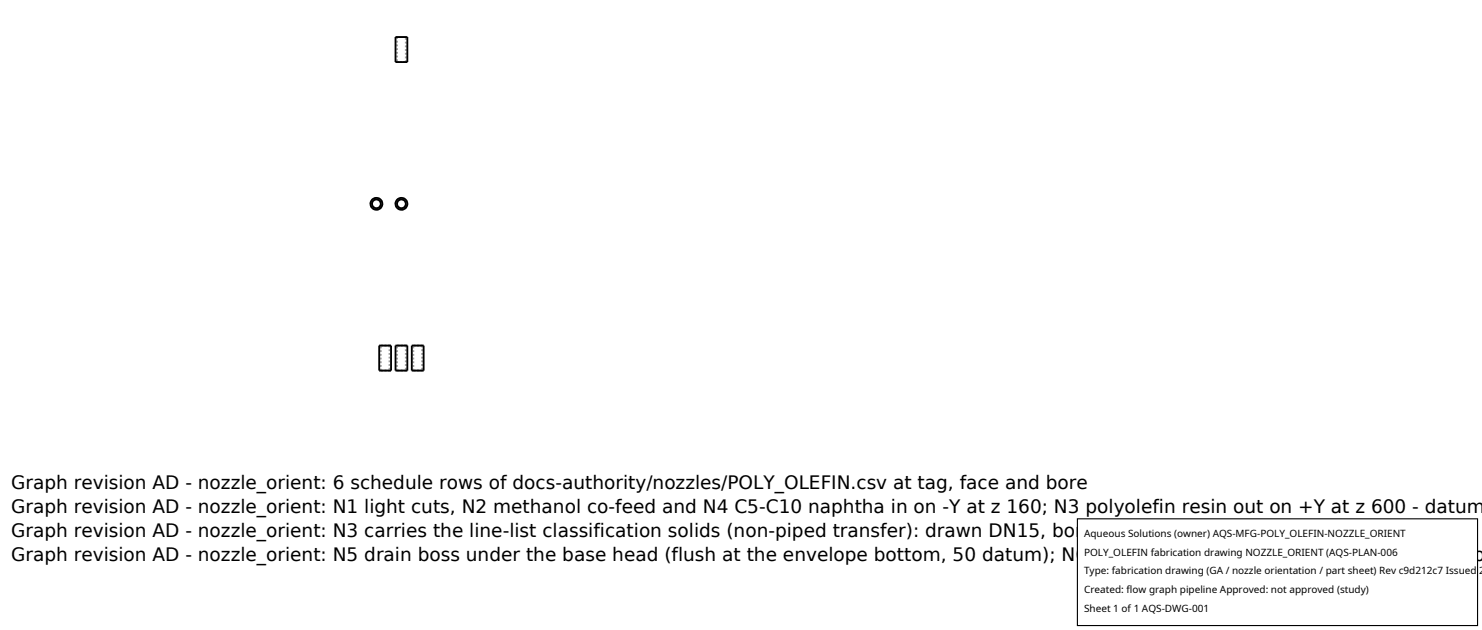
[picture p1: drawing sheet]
<svg xmlns="http://www.w3.org/2000/svg" width="212mm" height="90mm" viewBox="0 0 212 90" stroke-linecap="round" stroke-linejoin="round" font-family="sans-serif">
<defs><g id="words">
<g font-size="2.6">
<text x="1.6" y="69.8">Graph revision AD - nozzle_orient: 6 schedule rows of docs-authority/nozzles/POLY_OLEFIN.csv at tag, face and bore</text>
<text x="1.6" y="73.3">Graph revision AD - nozzle_orient: N1 light cuts, N2 methanol co-feed and N4 C5-C10 naphtha in on -Y at z 160; N3 polyolefin resin out on +Y at z 600 - datum</text>
<text x="1.6" y="76.7">Graph revision AD - nozzle_orient: N3 carries the line-list classification solids (non-piped transfer): drawn DN15, bore not calculated (plan W4)</text>
<text x="1.6" y="80.2">Graph revision AD - nozzle_orient: N5 drain boss under the base head (flush at the envelope bottom, 50 datum); N6 vent riser on the top head; atmospheric jo</text>
</g>
<g font-size="1.4">
<text x="154.8" y="76.6">Aqueous Solutions (owner) AQS-MFG-POLY_OLEFIN-NOZZLE_ORIENT</text>
<text x="154.8" y="79.3">POLY_OLEFIN fabrication drawing NOZZLE_ORIENT (AQS-PLAN-006</text>
<text x="154.8" y="82">Type: fabrication drawing (GA / nozzle orientation / part sheet) Rev c9d212c7 Issued 2</text>
<text x="154.8" y="84.7">Created: flow graph pipeline Approved: not approved (study)</text>
<text x="154.8" y="87.4">Sheet 1 of 1 AQS-DWG-001</text>
</g>
</g></defs>
<g fill="none" stroke="#a0a0a0" stroke-width=".26" stroke-dasharray=".3 .3" stroke-linecap="butt">
<path d="M56.5 5.3h1.7M56.5 8.9h1.7M56.7 5.3v3.6M56.7 5.3h1.3M56.7 8.9h1.3M58 5.3h-1.3M58 8.9h-1.3M58 8.9v-3.6M52.9 29.1l.2-.6 .6-.2 .6 .2 .3 .6-.2 .6-.6 .2-.6-.2-.3-.6M53.1 29.1l.2-.4 .5-.2 .4 .2 .2 .4-.2 .4-.4 .2-.5-.1-.2-.5M56.5 29.1l.2-.6 .6-.2 .6 .2 .3 .6-.3 .6-.5 .2-.7-.2-.2-.6M56.7 29.1l.2-.4 .4-.2 .5 .2 .2 .4-.2 .4-.5 .2-.4-.1-.2-.5"/>
<path d="M54.4 52.9v-3.6M54.4 52.9h1.2M54.4 49.3h1.2M55.6 52.9h-1.2M55.6 49.3h-1.2M55.6 49.3v3.6M55.9 52.9h-1.7M55.9 49.3h-1.7M56.7 52.9v-3.6M56.7 52.9h1.3M56.7 49.3h1.3M58 52.9h-1.3"/>
<path d="M58 49.3h-1.3M58 49.3v3.6M58.2 52.9h-1.7M58.2 49.3h-1.7M59 52.9h1.3M59 49.3h1.3M59 52.9v-3.6M60.3 52.9h-1.3M60.3 49.3h-1.3M60.3 49.3v3.6M60.5 52.9h-1.7M60.5 49.3h-1.7"/>
</g>
<g fill="none" stroke="#000" stroke-width=".26">
<path d="M56.5 5.3h1.7v3.6h-1.7zM54.2 49.3h1.7v3.6h-1.7zM56.5 49.3h1.7v3.6h-1.7zM58.8 49.3h1.7v3.6h-1.7z"/>
<circle cx="53.8" cy="29.1" r=".84"/>
<circle cx="53.8" cy="29.1" r=".63"/>
<circle cx="57.3" cy="29.1" r=".84"/>
<circle cx="57.3" cy="29.1" r=".63"/>
</g>
<path d="M153.9 74.1h57.1v15.2h-57.1z" fill="#fff" stroke="#000" stroke-width=".16"/>
<use href="#words"/>
</svg>
